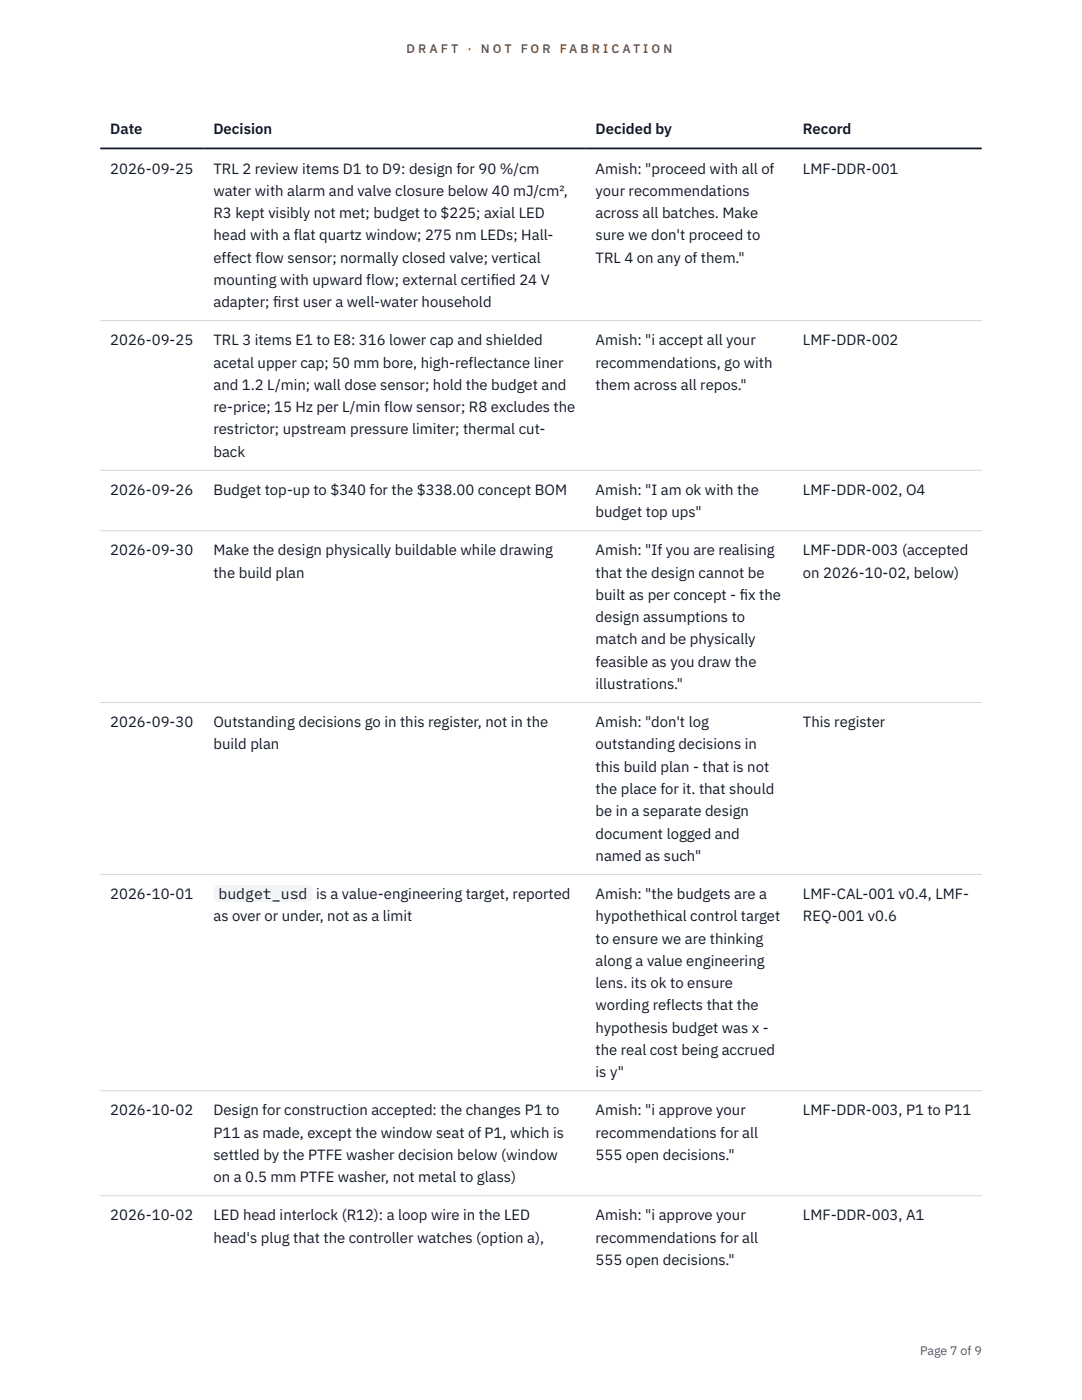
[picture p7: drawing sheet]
<svg xmlns="http://www.w3.org/2000/svg" width="216mm" height="279mm" viewBox="0 0 216 279" stroke-linecap="round" stroke-linejoin="round" font-family="sans-serif">
<defs><g id="words">
<g font-size="3" fill="#111827">
<text x="22" y="26.8">Date</text>
<text x="42.6" y="26.8">Decision</text>
<text x="118.8" y="26.8">Decided by</text>
<text x="160.2" y="26.8">Record</text>
<text x="22" y="34.6">2026-09-25</text>
<text x="42.6" y="34.6">TRL 2 review items D1 to D9: design for 90 %/cm</text>
<text x="118.8" y="34.6">Amish: &quot;proceed with all of</text>
<text x="160.2" y="34.6">LMF-DDR-001</text>
<text x="42.6" y="39.1">water with alarm and valve closure below 40 mJ/cm²,</text>
<text x="118.8" y="39.1">your recommendations</text>
<text x="42.6" y="43.5">R3 kept visibly not met; budget to $225; axial LED</text>
<text x="42.6" y="48">head with a flat quartz window; 275 nm LEDs; Hall-</text>
<text x="118.8" y="43.5">across all batches. Make</text>
<text x="118.8" y="48">sure we don't proceed to</text>
<text x="42.6" y="52.4">effect flow sensor; normally closed valve; vertical</text>
<text x="118.8" y="52.4">TRL 4 on any of them.&quot;</text>
<text x="42.6" y="56.9">mounting with upward flow; external certif</text>
<text x="97.9" y="56.9">ied 24 V</text>
<text x="42.6" y="61.3">adapter; f</text>
<text x="54.5" y="61.3">irst user a well-water household</text>
<text x="22" y="68.9">2026-09-25</text>
<text x="42.6" y="68.9">TRL 3 items E1 to E8: 316 lower cap and shielded</text>
<text x="118.8" y="68.9">Amish: &quot;i accept all your</text>
<text x="160.2" y="68.9">LMF-DDR-002</text>
<text x="42.6" y="73.4">acetal upper cap; 50 mm bore, high-reflectance liner</text>
<text x="42.6" y="77.8">and 1.2 L/min; wall dose sensor; hold the budget and</text>
<text x="118.8" y="73.4">recommendations, go with</text>
<text x="118.8" y="77.8">them across all repos.&quot;</text>
<text x="42.6" y="82.3">re-price; 15 Hz per L/min flow sensor; R8 excludes the</text>
<text x="42.6" y="86.7">restrictor; upstream pressure limiter; thermal cut-</text>
<text x="42.6" y="91.1">back</text>
<text x="22" y="98.8">2026-09-26</text>
<text x="42.6" y="98.8">Budget top-up to $340 for the $338.00 concept BOM</text>
<text x="118.8" y="98.8">Amish: &quot;I am ok with the</text>
<text x="160.2" y="98.8">LMF-DDR-002, O4</text>
<text x="118.8" y="103.2">budget top ups&quot;</text>
<text x="22" y="110.8">2026-09-30</text>
<text x="42.6" y="110.8">Make the design physically buildable while drawing</text>
<text x="118.8" y="110.8">Amish: &quot;If you are realising</text>
<text x="160.2" y="110.8">LMF-DDR-003 (accepted</text>
<text x="42.6" y="115.3">the build plan</text>
<text x="118.8" y="115.3">that the design cannot be</text>
<text x="118.8" y="119.7">built as per concept - f</text>
<text x="147.6" y="119.7">ix the</text>
<text x="160.2" y="115.3">on 2026-10-02, below)</text>
<text x="118.8" y="124.2">design assumptions to</text>
<text x="118.8" y="128.6">match and be physically</text>
<text x="118.8" y="133.1">feasible as you draw the</text>
<text x="118.8" y="137.5">illustrations.&quot;</text>
<text x="22" y="145.1">2026-09-30</text>
<text x="42.6" y="145.1">Outstanding decisions go in this register, not in the</text>
<text x="42.6" y="149.6">build plan</text>
<text x="118.8" y="145.1">Amish: &quot;don't log</text>
<text x="118.8" y="149.6">outstanding decisions in</text>
<text x="160.2" y="145.1">This register</text>
<text x="118.8" y="154">this build plan - that is not</text>
<text x="118.8" y="158.5">the place for it. that should</text>
<text x="118.8" y="162.9">be in a separate design</text>
<text x="118.8" y="167.4">document logged and</text>
<text x="118.8" y="171.8">named as such&quot;</text>
<text x="22" y="179.4">2026-10-01</text>
<text x="43.6" y="179.4">budget_usd</text>
<text x="63.1" y="179.4">is a value-engineering target, reported</text>
<text x="118.8" y="179.4">Amish: &quot;the budgets are a</text>
<text x="160.2" y="179.4">LMF-CAL-001 v0.4, LMF-</text>
<text x="42.6" y="183.9">as over or under, not as a limit</text>
<text x="118.8" y="183.9">hypothethical control target</text>
<text x="160.2" y="183.9">REQ-001 v0.6</text>
<text x="118.8" y="188.3">to ensure we are thinking</text>
<text x="118.8" y="192.8">along a value engineering</text>
<text x="118.8" y="197.2">lens. its ok to ensure</text>
<text x="118.8" y="201.6">wording reflects that the</text>
<text x="118.8" y="206.1">hypothesis budget was x -</text>
<text x="118.8" y="210.5">the real cost being accrued</text>
<text x="118.8" y="215">is y&quot;</text>
<text x="22" y="222.6">2026-10-02</text>
<text x="42.6" y="222.6">Design for construction accepted: the changes P1 to</text>
<text x="42.6" y="227">P11 as made, except the window seat of P1, which is</text>
<text x="118.8" y="222.6">Amish: &quot;i approve your</text>
<text x="118.8" y="227">recommendations for all</text>
<text x="160.2" y="222.6">LMF-DDR-003, P1 to P11</text>
<text x="42.6" y="231.5">settled by the PTFE washer decision below (window</text>
<text x="118.8" y="231.5">555 open decisions.&quot;</text>
<text x="42.6" y="235.9">on a 0.5 mm PTFE washer, not metal to glass)</text>
<text x="22" y="243.6">2026-10-02</text>
<text x="42.6" y="243.6">LED head interlock (R12): a loop wire in the LED</text>
<text x="118.8" y="243.6">Amish: &quot;i approve your</text>
<text x="160.2" y="243.6">LMF-DDR-003, A1</text>
<text x="42.6" y="248">head's plug that the controller watches (option a),</text>
<text x="118.8" y="248">recommendations for all</text>
<text x="118.8" y="252.4">555 open decisions.&quot;</text>
</g>
<g font-size="2.5" fill="#b45309">
<text x="81.1" y="10.5">D R A F T</text>
<text x="93.3" y="10.5">·</text>
<text x="95.9" y="10.5">N O T</text>
<text x="103.9" y="10.5">F O R</text>
<text x="111.7" y="10.5">F A B R I C A T I O N</text>
</g>
<text font-size="2.5" fill="#4b5563" x="183.6" y="270.3">Page 7 of 9</text>
</g></defs>
<path d="M20 64h175.9M20 93.8h175.9M20 105.9h175.9M20 140.2h175.9M20 174.5h175.9M20 217.7h175.9M20 238.6h175.9" fill="none" stroke="#d1d5db" stroke-width=".2"/>
<path d="M20 29.6h175.9" fill="none" stroke="#111827" stroke-width=".35"/>
<path d="M42.6 176.6h19.8v3.4h-19.8z" fill="#f3f4f6"/>
<use href="#words"/>
</svg>
